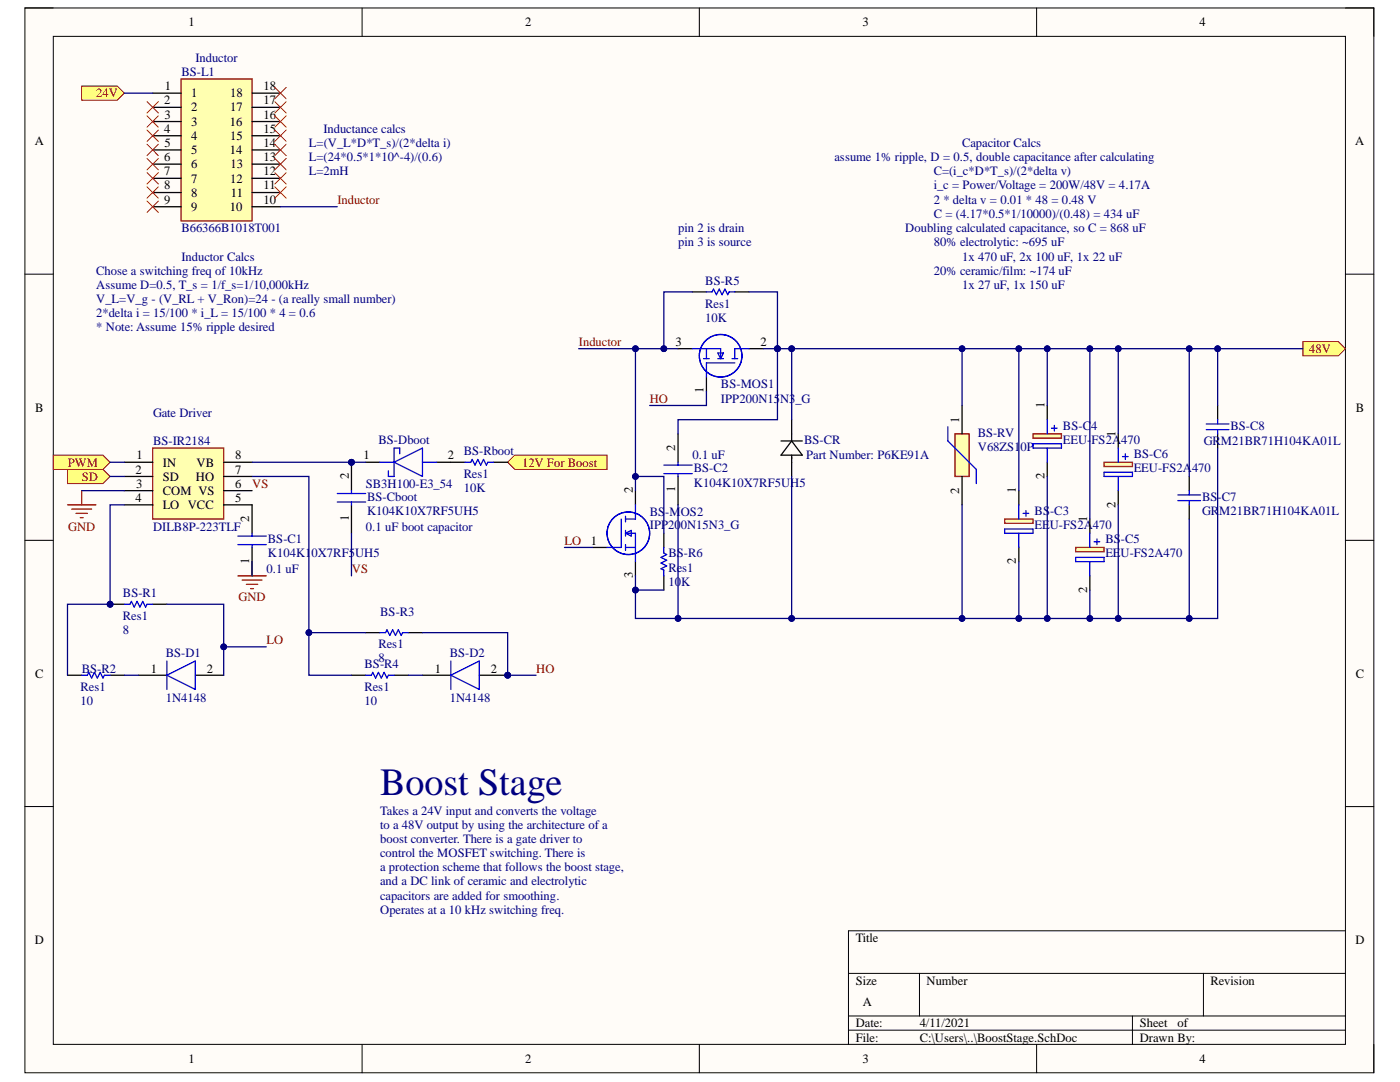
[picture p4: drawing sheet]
<svg xmlns="http://www.w3.org/2000/svg" width="279mm" height="216mm" viewBox="0 0 279 216" stroke-linecap="round" stroke-linejoin="round" font-family="sans-serif">
<defs><g id="words">
<text font-size="7.7" fill="#000080" x="75.9" y="158.6">Boost Stage</text>
<g font-size="2.5">
<text x="37.6" y="5.2">1</text>
<text x="104.8" y="5.2">2</text>
<text x="172.1" y="5.2">3</text>
<text x="239.4" y="5.2">4</text>
<text x="32.7" y="20.8">2</text>
<text x="32.8" y="23.7">3</text>
<text x="32.9" y="18">1</text>
<text x="38.1" y="19.5">1</text>
<text x="38.1" y="22.2">2</text>
<text x="45.9" y="22.2">17</text>
<text x="45.9" y="19.5">18</text>
<text x="52.6" y="23.7">16</text>
<text x="52.6" y="20.8">17</text>
<text x="52.6" y="18">18</text>
<text x="6.9" y="29">A</text>
<text x="32.7" y="26.5">4</text>
<text x="32.8" y="29.3">5</text>
<text x="38.1" y="25.1">3</text>
<text x="38.1" y="27.9">4</text>
<text x="45.8" y="25.1">16</text>
<text x="45.9" y="27.9">15</text>
<text x="52.6" y="29.3">14</text>
<text x="52.6" y="26.5">15</text>
<text x="270.4" y="29">A</text>
<text x="32.7" y="32.1">6</text>
<text x="32.7" y="35">7</text>
<text x="38.1" y="30.8">5</text>
<text x="38.1" y="33.6">6</text>
<text x="45.8" y="30.8">14</text>
<text x="46" y="33.6">13</text>
<text x="52.6" y="35">12</text>
<text x="52.6" y="32.1">13</text>
<text x="32.7" y="37.8">8</text>
<text x="32.7" y="40.7">9</text>
<text x="38.1" y="36.5">7</text>
<text x="38.1" y="39.2">8</text>
<text x="45.9" y="36.5">12</text>
<text x="46.1" y="39.2">11</text>
<text x="52.6" y="40.7">10</text>
<text x="52.6" y="37.8">11</text>
<text x="38.1" y="42.1">9</text>
<text x="45.8" y="42.1">10</text>
<text x="134.8" y="69">3</text>
<text x="151.7" y="69">2</text>
<text x="7" y="82.1">B</text>
<text x="140.4" y="78.5" transform="rotate(-90 140.4 78.5)">1</text>
<text x="208.4" y="81.4" transform="rotate(-90 208.4 81.4)">1</text>
<text x="270.6" y="82.1">B</text>
<text x="134.7" y="90" transform="rotate(-90 134.7 90)">2</text>
<text x="191.4" y="84.3" transform="rotate(-90 191.4 84.3)">1</text>
<text x="222.6" y="87.1" transform="rotate(-90 222.6 87.1)">1</text>
<text x="27.1" y="94.5">2</text>
<text x="27.2" y="91.7">1</text>
<text x="32.5" y="93.1">IN</text>
<text x="32.5" y="95.9">SD</text>
<text x="39.1" y="95.9">HO</text>
<text x="39.2" y="93.1">VB</text>
<text x="46.9" y="91.7">8</text>
<text x="46.9" y="94.5">7</text>
<text x="69.6" y="95.6" transform="rotate(-90 69.6 95.6)">2</text>
<text x="72.6" y="91.7">1</text>
<text x="89.4" y="91.7">2</text>
<text x="208.4" y="95.6" transform="rotate(-90 208.4 95.6)">2</text>
<text x="27.1" y="100.2">4</text>
<text x="27.2" y="97.3">3</text>
<text x="32.5" y="98.8">COM VS</text>
<text x="32.5" y="101.6">LO VCC</text>
<text x="46.9" y="97.3">6</text>
<text x="46.9" y="100.2">5</text>
<text x="126.3" y="98.4" transform="rotate(-90 126.3 98.4)">2</text>
<text x="134.7" y="98.3" transform="rotate(-90 134.7 98.3)">1</text>
<text x="191.4" y="98.5" transform="rotate(-90 191.4 98.5)">2</text>
<text x="202.8" y="98.4" transform="rotate(-90 202.8 98.4)">1</text>
<text x="222.6" y="101.3" transform="rotate(-90 222.6 101.3)">2</text>
<text x="49.7" y="104.1" transform="rotate(-90 49.7 104.1)">2</text>
<text x="69.6" y="103.9" transform="rotate(-90 69.6 103.9)">1</text>
<text x="217" y="104.1" transform="rotate(-90 217 104.1)">1</text>
<text x="49.7" y="112.5" transform="rotate(-90 49.7 112.5)">1</text>
<text x="117.9" y="108.7">1</text>
<text x="202.8" y="112.6" transform="rotate(-90 202.8 112.6)">2</text>
<text x="126.3" y="115.4" transform="rotate(-90 126.3 115.4)">3</text>
<text x="217" y="118.3" transform="rotate(-90 217 118.3)">2</text>
<text x="7" y="135.2">C</text>
<text x="30.1" y="134.2">1</text>
<text x="41.3" y="134.2">2</text>
<text x="86.8" y="134.2">1</text>
<text x="98" y="134.2">2</text>
<text x="270.6" y="135.2">C</text>
<text x="6.9" y="188.3">D</text>
<text x="170.8" y="188">Title</text>
<text x="270.5" y="188.3">D</text>
<text x="170.8" y="196.5">Size</text>
<text x="184.9" y="196.5">Number</text>
<text x="241.6" y="196.5">Revision</text>
<text x="172.2" y="200.7">A</text>
<text x="170.8" y="205">Date:</text>
<text x="170.8" y="207.9">File:</text>
<text x="183.6" y="205">4/11/2021</text>
<text x="183.6" y="207.9">C:\Users\..\BoostStage.SchDoc</text>
<text x="227.5" y="205">Sheet</text>
<text x="227.5" y="207.9">Drawn By:</text>
<text x="235" y="205">of</text>
<text x="37.6" y="212.1">1</text>
<text x="104.8" y="212.1">2</text>
<text x="172.1" y="212.1">3</text>
<text x="239.4" y="212.1">4</text>
</g>
<g font-size="2.5" fill="#000080">
<text x="36.2" y="15.1">BS-L1</text>
<text x="39" y="12.4">Inductor</text>
<text x="61.7" y="29.3">L=(V_L*D*T_s)/(2*delta i)</text>
<text x="64.5" y="26.5">Inductance calcs</text>
<text x="192" y="29.3">Capacitor Calcs</text>
<text x="61.7" y="32.1">L=(24*0.5*1*10^-4)/(0.6)</text>
<text x="61.7" y="35">L=2mH</text>
<text x="166.6" y="32.1">assume 1% ripple, D = 0.5, double capacitance after calculating</text>
<text x="186.3" y="35">C=(i_c*D*T_s)/(2*delta v)</text>
<text x="186.3" y="37.8">i_c = Power/Voltage = 200W/48V = 4.17A</text>
<text x="186.3" y="40.7">2 * delta v = 0.01 * 48 = 0.48 V</text>
<text x="36.2" y="46.3">B66366B1018T001</text>
<text x="135.3" y="46.3">pin 2 is drain</text>
<text x="180.7" y="46.3">Doubling calculated capacitance, so C = 868 uF</text>
<text x="186.3" y="43.5">C = (4.17*0.5*1/10000)/(0.48) = 434 uF</text>
<text x="36.2" y="52">Inductor Calcs</text>
<text x="135.3" y="49.1">pin 3 is source</text>
<text x="186.3" y="49.1">80% electrolytic: ~695 uF</text>
<text x="192" y="52">1x 470 uF, 2x 100 uF, 1x 22 uF</text>
<text x="19.2" y="54.8">Chose a switching freq of 10kHz</text>
<text x="19.2" y="57.7">Assume D=0.5, T_s = 1/f_s=1/10,000kHz</text>
<text x="140.8" y="56.8">BS-R5</text>
<text x="186.3" y="54.8">20% ceramic/film: ~174 uF</text>
<text x="192" y="57.7">1x 27 uF, 1x 150 uF</text>
<text x="19.2" y="60.5">V_L=V_g - (V_RL + V_Ron)=24 - (a really small number)</text>
<text x="19.2" y="63.3">2*delta i = 15/100 * i_L = 15/100 * 4 = 0.6</text>
<text x="140.8" y="64.2">10K</text>
<text x="140.8" y="61.4">Res1</text>
<text x="19.2" y="66.1">* Note: Assume 15% ripple desired</text>
<text x="143.9" y="77.5">BS-MOS1</text>
<text x="30.5" y="83.1">Gate Driver</text>
<text x="143.9" y="80.3">IPP200N15N3_G</text>
<text x="30.5" y="88.8">BS-IR2184</text>
<text x="75.5" y="88.5">BS-Dboot</text>
<text x="160.5" y="88.5">BS-CR</text>
<text x="195.1" y="87.1">BS-RV</text>
<text x="195.1" y="90">V68ZS10P</text>
<text x="212.1" y="85.7">BS-C4</text>
<text x="212.1" y="88.5">EEU-FS2A</text>
<text x="223.8" y="88.5">470</text>
<text x="240.2" y="88.8">GRM21BR71H104KA01L</text>
<text x="245.6" y="85.7">BS-C8</text>
<text x="92.5" y="90.8">BS-Rboot</text>
<text x="92.5" y="95.4">Res1</text>
<text x="138.2" y="91.7">0.1 uF</text>
<text x="138.5" y="94.2">BS-C2</text>
<text x="160.9" y="91.7">Part Number: P6KE91A</text>
<text x="226.3" y="91.4">BS-C6</text>
<text x="226.3" y="94.2">EEU-FS2A</text>
<text x="237.9" y="94.2">470</text>
<text x="73" y="97.3">SB3H100-E3_54</text>
<text x="73.3" y="99.9">BS-Cboot</text>
<text x="92.5" y="98.2">10K</text>
<text x="138.5" y="97.1">K104K10X7RF5UH5</text>
<text x="239.9" y="99.9">BS-C7</text>
<text x="30.5" y="105.9">DILB8P-223TLF</text>
<text x="73" y="105.9">0.1 uF boot capacitor</text>
<text x="73.3" y="102.7">K104K10X7RF5UH5</text>
<text x="129.7" y="103">BS</text>
<text x="129.7" y="105.5">IPP200N15N3_G</text>
<text x="132.8" y="103">-M</text>
<text x="135.9" y="103">OS2</text>
<text x="206.5" y="102.7">BS</text>
<text x="206.5" y="105.5">EE</text>
<text x="209.5" y="105.5">U-FS2A</text>
<text x="209.6" y="102.7">-C3</text>
<text x="218.1" y="105.5">470</text>
<text x="239.9" y="102.7">GRM21BR71H104KA01L</text>
<text x="53.5" y="108.4">BS-C1</text>
<text x="53.5" y="111.2">K104K10X7RF5UH5</text>
<text x="133.4" y="111.2">BS-R6</text>
<text x="220.6" y="108.4">BS</text>
<text x="220.6" y="111.2">EE</text>
<text x="223.6" y="111.2">U-FS2A470</text>
<text x="223.7" y="108.4">-C5</text>
<text x="24.5" y="119.1">BS-R1</text>
<text x="53.2" y="114.3">0.1 uF</text>
<text x="133.4" y="116.9">10K</text>
<text x="133.4" y="114.1">Res1</text>
<text x="24.5" y="123.7">Res1</text>
<text x="75.9" y="122.9">BS-R3</text>
<text x="24.5" y="126.5">8</text>
<text x="33.1" y="131.1">BS-D1</text>
<text x="75.5" y="129.4">Res1</text>
<text x="89.7" y="131.1">BS-D2</text>
<text x="16.1" y="137.8">Res1</text>
<text x="16.3" y="134.2">BS-R2</text>
<text x="72.7" y="133.3">BS-R4</text>
<text x="72.7" y="137.8">Res1</text>
<text x="75.5" y="132.2">8</text>
<text x="16.1" y="140.7">10</text>
<text x="33.1" y="140.1">1N4148</text>
<text x="72.7" y="140.7">10</text>
<text x="89.7" y="140.1">1N4148</text>
<text x="75.9" y="162.5">Takes a 24V input and converts the voltage</text>
<text x="75.9" y="165.3">to a 48V output by using the architecture of a</text>
<text x="75.9" y="168.2">boost converter. There is a gate driver to</text>
<text x="75.9" y="171">control the MOSFET switching. There is</text>
<text x="75.9" y="173.9">a protection scheme that follows the boost stage,</text>
<text x="75.9" y="176.7">and a DC link of ceramic and electrolytic</text>
<text x="75.9" y="179.5">capacitors are added for smoothing.</text>
<text x="75.9" y="182.3">Operates at a 10 kHz switching freq.</text>
</g>
<g font-size="2.5" fill="#800000">
<text x="19.2" y="19.5">24V</text>
<text x="67.3" y="40.7">Inductor</text>
<text x="115.5" y="69">Inductor</text>
<text x="261.3" y="70.4">48V</text>
<text x="129.7" y="80.3">HO</text>
<text x="13.5" y="93.1">PWM</text>
<text x="16.3" y="95.9">SD</text>
<text x="104.2" y="93.1">12V For Boost</text>
<text x="50.3" y="97.3">VS</text>
<text x="13.6" y="105.9">GND</text>
<text x="112.7" y="108.7">LO</text>
<text x="47.6" y="120">GND</text>
<text x="70.2" y="114.3">VS</text>
<text x="53.2" y="128.5">LO</text>
<text x="107" y="134.2">HO</text>
</g>
</g></defs>
<path d="M5 1.6h269.2v212.5h-269.2z" fill-rule="evenodd" fill="#fffcf8"/>
<path d="M5 1.6h269.2v212.5h-269.2z" fill="none" stroke="#000" stroke-width=".2"/>
<path d="M10.6 7.3h257.9v201.1h-257.9z" fill-rule="evenodd" fill="#fffcf8"/>
<g fill="none" stroke="#000" stroke-width=".2">
<path d="M5 1.6h5.6M10.6 7.3h257.9v201.1h-257.9zM72.3 1.6v5.7M139.6 1.6v5.7M206.9 1.6v5.7M268.5 1.6h5.7v5.7M5 54.7h5.6M268.5 54.7h5.7M5 107.8h5.6M268.5 107.8h5.7M5 160.9h5.6M268.5 160.9h5.7"/>
<path d="M169.3 194.2h99.2M183.5 194.2v8.5M240.2 194.2v8.5M268.5 185.7h-99.2v22.7M72.3 208.4v5.7M139.6 208.4v5.7M169.3 202.7h99.2M169.3 205.6h99.2M206.9 208.4v5.7M226 202.7v5.7M274.2 208.4v5.7"/>
</g>
<path d="M30.5 89.4h14.1v14.2h-14.1z" fill-rule="evenodd" fill="#ffffb0"/>
<path d="M30.5 89.4h14.1v14.2h-14.1z" fill="none" stroke="#800000" stroke-width=".26"/>
<path d="M24.8 92.2h5.7M24.8 95.1h5.7M24.8 97.9h5.7M44.6 92.2h5.7M44.6 95.1h5.7M44.6 97.9h5.7M24.8 100.7h5.7M44.6 100.7h5.7" fill="none" stroke="#000" stroke-width=".26"/>
<path d="M36.1 15.8h14.2v28.3h-14.2z" fill-rule="evenodd" fill="#ffffb0"/>
<path d="M36.1 15.8h14.2v28.3h-14.2z" fill="none" stroke="#800000" stroke-width=".26"/>
<g fill="none" stroke="#000" stroke-width=".26">
<path d="M30.5 18.6h5.6M50.3 18.6h5.7M30.5 21.4h5.6M30.5 24.3h5.6M30.5 27.1h5.6M30.5 29.9h5.6M30.5 32.8h5.6M30.5 35.6h5.6M30.5 38.4h5.6M50.3 21.4h5.7M50.3 24.3h5.7M50.3 27.1h5.7"/>
<path d="M50.3 29.9h5.7M50.3 32.8h5.7M50.3 35.6h5.7M50.3 38.4h5.7M30.5 41.2h5.6M50.3 41.2h5.7"/>
</g>
<path d="M16.3 17.2h7.1l1.4 1.4-1.4 1.4h-7.1z" fill-rule="evenodd" fill="#ffff80"/>
<path d="M16.3 17.2h7.1l1.4 1.4-1.4 1.4h-7.1z" fill="none" stroke="#800000" stroke-width=".2"/>
<path d="M101.3 92.2l1.4-1.4h18.4v2.9h-18.4z" fill-rule="evenodd" fill="#ffff80"/>
<path d="M101.3 92.2l1.4-1.4h18.4v2.9h-18.4z" fill="none" stroke="#800000" stroke-width=".2"/>
<path d="M13.5 93.7h7.1l1.4 1.4-1.4 1.4h-7.1z" fill-rule="evenodd" fill="#ffff80"/>
<path d="M13.5 93.7h7.1l1.4 1.4-1.4 1.4h-7.1z" fill="none" stroke="#800000" stroke-width=".2"/>
<path d="M10.6 90.8h10l1.4 1.4-1.4 1.5h-10z" fill-rule="evenodd" fill="#ffff80"/>
<path d="M10.6 90.8h10l1.4 1.4-1.4 1.5h-10z" fill="none" stroke="#800000" stroke-width=".2"/>
<path d="M135.3 69.6h2.9M141 75.2v2.9M149.5 69.6h2.8M73 92.2h2.8M87.1 92.2h5.7M98.5 92.2h2.8M126.8 97.9v2.8M118.3 109.2h2.8M126.8 112.1v2.8" fill="none" stroke="#000" stroke-width=".26"/>
<g fill="none" stroke="#00f" stroke-width=".26">
<path d="M138.2 69.6h5.6v2M140.4 71.6h1.2M141 69.6v2M143.3 71.6h1.1M143.3 70.4h1.1l-.6 1.2zM146.1 71.6h1.1M146.7 72.4h-5.7v2.8M149.5 69.6h-2.8v2M75.8 92.2h2.8M78.6 92.2l5.7-2.8v5.7zM79.8 90.5v-1.1h-1.2v5.7h-1.1v-1.2M84.3 92.2h2.8"/>
<path d="M92.8 92.2h1.1l.3-.5 .6 1.1 .6-1.1 .5 1.1 .6-1.1 .6 1.1 .2-.6h1.2M124 103.6v5.6h-2.9M124.8 106.4h2v5.7M124.8 109.2h2M124.8 103v1.1M124.8 105.8v1.2M124.8 108.7v1.1M124.8 106.4l1.2-.6v1.2zM126.8 100.7v2.9h-2"/>
<circle cx="143.8" cy="71" r="4.3"/>
<circle cx="125.4" cy="106.4" r="4.3"/>
</g>
<path d="M16.3 97.9v2.8M13.5 100.7h5.6M14.3 101.6h4M15.2 102.4h2.2M16 103.3h.6" fill="none" stroke="#800000" stroke-width=".26"/>
<circle cx="22" cy="120.6" r=".57" fill="#000080"/>
<circle cx="22" cy="120.6" r=".57" fill="none" stroke="#000080" stroke-width=".2"/>
<path d="M22 120.6h2.8M30.5 120.6h2.8" fill="none" stroke="#000" stroke-width=".26"/>
<circle cx="22" cy="120.6" r=".57" fill="#000080"/>
<circle cx="22" cy="120.6" r=".57" fill="none" stroke="#000080" stroke-width=".2"/>
<path d="M16.3 134.7h1.1l.3-.5 .6 1.1 .6-1.1 .5 1.1 .6-1.1 .6 1.1 .2-.6h1.2M24.8 120.6h1.1l.3-.6 .6 1.1 .6-1.1 .5 1.1 .6-1.1 .6 1.1 .2-.5h1.2M33.3 134.7l5.7-2.8v5.7zM33.3 131.9v5.7M73 134.7h1.1l.3-.5 .6 1.1 .5-1.1 .6 1.1 .6-1.1 .5 1.1 .3-.6h1.1M75.8 126.2h1.1l.3-.5 .6 1.1 .6-1.1 .5 1.1 .6-1.1 .6 1.1 .2-.6h1.2" fill="none" stroke="#00f" stroke-width=".26"/>
<path d="M13.5 134.7h2.8M22 134.7h2.8M27.6 134.7h5.7M39 134.7h5.6M70.1 134.7h2.9M73 126.2h2.8M78.6 134.7h2.9M81.5 126.2h2.8" fill="none" stroke="#000" stroke-width=".26"/>
<circle cx="101.3" cy="134.7" r=".57" fill="#000080"/>
<circle cx="101.3" cy="134.7" r=".57" fill="none" stroke="#000080" stroke-width=".2"/>
<path d="M84.3 134.7h5.7M95.6 134.7h5.7" fill="none" stroke="#000" stroke-width=".26"/>
<circle cx="101.3" cy="134.7" r=".57" fill="#000080"/>
<circle cx="101.3" cy="134.7" r=".57" fill="none" stroke="#000080" stroke-width=".2"/>
<path d="M90 134.7l5.6-2.8v5.7zM90 131.9v5.7" fill="none" stroke="#00f" stroke-width=".26"/>
<path d="M190.6 86.6h2.8v8.5h-2.8z" fill-rule="evenodd" fill="#ffffb0"/>
<path d="M190.6 86.6h2.8v8.5h-2.8z" fill="none" stroke="#800000" stroke-width=".26"/>
<path d="M155.9 88h4.2M158 83.7v4.3M158 90.8v4.3M158 88l2.1 2.8h-4.2zM192 80.9v5.7M192 95.1v5.6" fill="none" stroke="#000" stroke-width=".26"/>
<path d="M189.2 85.2v2.8l5.6 5.7v2.8" fill="none" stroke="#00f" stroke-width=".26"/>
<path d="M260 68.2h7.1l1.4 1.4-1.4 1.4h-7.1z" fill-rule="evenodd" fill="#ffff80"/>
<path d="M260 68.2h7.1l1.4 1.4-1.4 1.4h-7.1z" fill="none" stroke="#800000" stroke-width=".2"/>
<path d="M50.3 100.7v5.7M50.3 109.2v5.7" fill="none" stroke="#000" stroke-width=".26"/>
<path d="M47.5 108.7h5.6M47.5 107h5.6M50.3 106.4v.6M50.3 108.7v.5" fill="none" stroke="#00f" stroke-width=".26"/>
<circle cx="70.1" cy="92.2" r=".57" fill="#000080"/>
<circle cx="70.1" cy="92.2" r=".57" fill="none" stroke="#000080" stroke-width=".2"/>
<path d="M70.1 92.2v5.7M70.1 100.7v5.7" fill="none" stroke="#000" stroke-width=".26"/>
<circle cx="70.1" cy="92.2" r=".57" fill="#000080"/>
<circle cx="70.1" cy="92.2" r=".57" fill="none" stroke="#000080" stroke-width=".2"/>
<path d="M141 58.2h1.1l.3-.5 .6 1.1 .5-1.1 .6 1.1 .6-1.1 .5 1.1 .3-.6h1.2M67.3 98.5h5.7M70.1 97.9v.6M132.5 94.5h5.7M132.5 92.8h5.7M135.3 92.2v.6M135.3 94.5v.6M67.3 100.2h5.7M70.1 100.2v.5M132.5 109.2v1.2l.6 .3-1.2 .5 1.2 .6-1.2 .6 1.2 .5-1.2 .6 .6 .3v1.1" fill="none" stroke="#00f" stroke-width=".26"/>
<path d="M47.5 114.9h5.6M48.3 115.8h4M49.2 116.6h2.2M50 117.5h.6M50.3 112.1v2.8" fill="none" stroke="#800000" stroke-width=".26"/>
<path d="M138.2 58.2h2.8M146.7 58.2h2.8M135.3 86.6v5.6M135.3 95.1v5.6M132.5 106.4v2.8M132.5 114.9v2.8" fill="none" stroke="#000" stroke-width=".26"/>
<g fill="none" stroke="#f00" stroke-width=".2">
<path d="M54.8 17.5l2.3 2.2M57.1 17.5l-2.3 2.2M29.3 37.3l2.3 2.3M29.3 34.5l2.3 2.2M29.3 31.6l2.3 2.3M29.3 28.8l2.3 2.3M29.3 26l2.3 2.2M29.3 23.1l2.3 2.3M29.3 20.3l2.3 2.3M31.6 37.3l-2.3 2.3M31.6 34.5l-2.3 2.2M31.6 31.6l-2.3 2.3"/>
<path d="M31.6 28.8l-2.3 2.3M31.6 26l-2.3 2.2M31.6 23.1l-2.3 2.3M31.6 20.3l-2.3 2.3M54.8 20.3l2.3 2.3M54.8 23.1l2.3 2.3M54.8 26l2.3 2.2M54.8 28.8l2.3 2.3M54.8 31.6l2.3 2.3M54.8 34.5l2.3 2.2M54.8 37.3l2.3 2.3M57.1 20.3l-2.3 2.3"/>
<path d="M57.1 23.1l-2.3 2.3M57.1 26l-2.3 2.2M57.1 28.8l-2.3 2.3M57.1 31.6l-2.3 2.3M57.1 34.5l-2.3 2.2M57.1 37.3l-2.3 2.3M29.3 40.1l2.3 2.3M31.6 40.1l-2.3 2.3"/>
</g>
<path d="M200.5 103.6h5.7v.8h-5.7z" fill-rule="evenodd" fill="#ffffb0"/>
<path d="M200.5 103.6h5.7v.8h-5.7z" fill="none" stroke="#800000" stroke-width=".26"/>
<path d="M203.3 97.9v2.8M203.3 109.2v2.9" fill="none" stroke="#000" stroke-width=".26"/>
<path d="M200.5 105.6h5.7v.8h-5.7zM203.3 100.7v2.9M203.3 106.4v2.8M204.2 102.4h1.1M204.8 101.9v1.1" fill="none" stroke="#00f" stroke-width=".26"/>
<path d="M206.2 86.6h5.6v.8h-5.6z" fill-rule="evenodd" fill="#ffffb0"/>
<path d="M206.2 86.6h5.6v.8h-5.6z" fill="none" stroke="#800000" stroke-width=".26"/>
<path d="M209 80.9v2.8M209 92.2v2.9" fill="none" stroke="#000" stroke-width=".26"/>
<path d="M206.2 88.6h5.6v.8h-5.6zM209 83.7v2.9M209 89.4v2.8M209.8 85.4h1.2M210.4 84.9v1.1" fill="none" stroke="#00f" stroke-width=".26"/>
<path d="M214.7 109.2h5.6v.9h-5.6z" fill-rule="evenodd" fill="#ffffb0"/>
<path d="M214.7 109.2h5.6v.9h-5.6z" fill="none" stroke="#800000" stroke-width=".26"/>
<path d="M217.5 103.6v2.8M217.5 114.9v2.8" fill="none" stroke="#000" stroke-width=".26"/>
<path d="M214.7 111.2h5.6v.9h-5.6zM217.5 106.4v2.8M217.5 112.1v2.8M218.3 108.1h1.2M218.9 107.5v1.2" fill="none" stroke="#00f" stroke-width=".26"/>
<path d="M220.3 92.2h5.7v.9h-5.7z" fill-rule="evenodd" fill="#ffffb0"/>
<path d="M220.3 92.2h5.7v.9h-5.7z" fill="none" stroke="#800000" stroke-width=".26"/>
<path d="M223.2 86.6v2.8M223.2 97.9v2.8M237.3 95.1v2.8M243 80.9v2.8M243 86.6v2.8M237.3 100.7v2.9" fill="none" stroke="#000" stroke-width=".26"/>
<g fill="none" stroke="#00f" stroke-width=".26">
<path d="M220.3 94.2h5.7v.9h-5.7zM223.2 89.4v2.8M223.2 95.1v2.8M224 91.1h1.1M224.6 90.5v1.2M235.1 98.8h4.5M235.1 99.9h4.5M237.3 97.9v.9M237.3 99.9v.8M240.7 84.6h4.6M240.7 85.7h4.6M243 83.7v.9"/>
<path d="M243 85.7v.9"/>
</g>
<path d="M24.8 18.6h5.7M16.3 97.9h8.5M22 95.1h2.8M61.6 126.2h11.4" fill="none" stroke="#000080" stroke-width=".26"/>
<circle cx="61.6" cy="126.2" r=".57" fill="#000080"/>
<circle cx="61.6" cy="126.2" r=".57" fill="none" stroke="#000080" stroke-width=".2"/>
<path d="M24.8 100.7h-2.8v19.9h-8.5v14.1M24.8 134.7h2.8M81.5 134.7h2.8" fill="none" stroke="#000080" stroke-width=".26"/>
<circle cx="22" cy="120.6" r=".57" fill="#000080"/>
<circle cx="22" cy="120.6" r=".57" fill="none" stroke="#000080" stroke-width=".2"/>
<path d="M192 100.7v22.7h-34" fill="none" stroke="#000080" stroke-width=".26"/>
<circle cx="192" cy="123.4" r=".57" fill="#000080"/>
<circle cx="192" cy="123.4" r=".57" fill="none" stroke="#000080" stroke-width=".2"/>
<circle cx="158" cy="123.4" r=".57" fill="#000080"/>
<circle cx="158" cy="123.4" r=".57" fill="none" stroke="#000080" stroke-width=".2"/>
<path d="M192 69.6v11.3" fill="none" stroke="#000080" stroke-width=".26"/>
<circle cx="192" cy="69.6" r=".57" fill="#000080"/>
<circle cx="192" cy="69.6" r=".57" fill="none" stroke="#000080" stroke-width=".2"/>
<path d="M50.3 95.1h11.3v39.6h8.5M50.3 112.1v2.8" fill="none" stroke="#000080" stroke-width=".26"/>
<circle cx="61.6" cy="126.2" r=".57" fill="#000080"/>
<circle cx="61.6" cy="126.2" r=".57" fill="none" stroke="#000080" stroke-width=".2"/>
<path d="M33.3 120.6h11.3v14.1" fill="none" stroke="#000080" stroke-width=".26"/>
<circle cx="44.6" cy="129.1" r=".57" fill="#000080"/>
<circle cx="44.6" cy="129.1" r=".57" fill="none" stroke="#000080" stroke-width=".2"/>
<path d="M50.3 92.2h22.7" fill="none" stroke="#000080" stroke-width=".26"/>
<circle cx="70.1" cy="92.2" r=".57" fill="#000080"/>
<circle cx="70.1" cy="92.2" r=".57" fill="none" stroke="#000080" stroke-width=".2"/>
<path d="M126.8 117.7h5.7" fill="none" stroke="#000080" stroke-width=".26"/>
<circle cx="126.8" cy="117.7" r=".57" fill="#000080"/>
<circle cx="126.8" cy="117.7" r=".57" fill="none" stroke="#000080" stroke-width=".2"/>
<path d="M135.3 100.7v22.7" fill="none" stroke="#000080" stroke-width=".26"/>
<circle cx="135.3" cy="123.4" r=".57" fill="#000080"/>
<circle cx="135.3" cy="123.4" r=".57" fill="none" stroke="#000080" stroke-width=".2"/>
<path d="M149.5 58.2h5.7v11.4h2.8" fill="none" stroke="#000080" stroke-width=".26"/>
<circle cx="155.2" cy="69.6" r=".57" fill="#000080"/>
<circle cx="155.2" cy="69.6" r=".57" fill="none" stroke="#000080" stroke-width=".2"/>
<circle cx="158" cy="69.6" r=".57" fill="#000080"/>
<circle cx="158" cy="69.6" r=".57" fill="none" stroke="#000080" stroke-width=".2"/>
<path d="M155.2 69.6v14.1h-19.9v2.9" fill="none" stroke="#000080" stroke-width=".26"/>
<circle cx="155.2" cy="69.6" r=".57" fill="#000080"/>
<circle cx="155.2" cy="69.6" r=".57" fill="none" stroke="#000080" stroke-width=".2"/>
<path d="M126.8 97.9v-2.8h5.7v11.3" fill="none" stroke="#000080" stroke-width=".26"/>
<circle cx="126.8" cy="95.1" r=".57" fill="#000080"/>
<circle cx="126.8" cy="95.1" r=".57" fill="none" stroke="#000080" stroke-width=".2"/>
<path d="M115.5 69.6h11.3" fill="none" stroke="#000080" stroke-width=".26"/>
<circle cx="126.8" cy="69.6" r=".57" fill="#000080"/>
<circle cx="126.8" cy="69.6" r=".57" fill="none" stroke="#000080" stroke-width=".2"/>
<path d="M56 41.2h11.3M84.3 126.2h17v8.5h5.7" fill="none" stroke="#000080" stroke-width=".26"/>
<circle cx="101.3" cy="134.7" r=".57" fill="#000080"/>
<circle cx="101.3" cy="134.7" r=".57" fill="none" stroke="#000080" stroke-width=".2"/>
<path d="M44.6 129.1h8.5" fill="none" stroke="#000080" stroke-width=".26"/>
<circle cx="44.6" cy="129.1" r=".57" fill="#000080"/>
<circle cx="44.6" cy="129.1" r=".57" fill="none" stroke="#000080" stroke-width=".2"/>
<path d="M152.3 69.6h2.9M22 92.2h2.8M70.1 106.4v8.5M112.6 109.2h5.7" fill="none" stroke="#000080" stroke-width=".26"/>
<circle cx="155.2" cy="69.6" r=".57" fill="#000080"/>
<circle cx="155.2" cy="69.6" r=".57" fill="none" stroke="#000080" stroke-width=".2"/>
<path d="M138.2 58.2h-5.7v11.4M141 78.1v2.8h-11.4" fill="none" stroke="#000080" stroke-width=".26"/>
<circle cx="132.5" cy="69.6" r=".57" fill="#000080"/>
<circle cx="132.5" cy="69.6" r=".57" fill="none" stroke="#000080" stroke-width=".2"/>
<path d="M158 95.1v28.3h-31.2v-8.5" fill="none" stroke="#000080" stroke-width=".26"/>
<circle cx="158" cy="123.4" r=".57" fill="#000080"/>
<circle cx="158" cy="123.4" r=".57" fill="none" stroke="#000080" stroke-width=".2"/>
<circle cx="135.3" cy="123.4" r=".57" fill="#000080"/>
<circle cx="135.3" cy="123.4" r=".57" fill="none" stroke="#000080" stroke-width=".2"/>
<circle cx="126.8" cy="117.7" r=".57" fill="#000080"/>
<circle cx="126.8" cy="117.7" r=".57" fill="none" stroke="#000080" stroke-width=".2"/>
<path d="M135.3 69.6h-8.5v25.5" fill="none" stroke="#000080" stroke-width=".26"/>
<circle cx="132.5" cy="69.6" r=".57" fill="#000080"/>
<circle cx="132.5" cy="69.6" r=".57" fill="none" stroke="#000080" stroke-width=".2"/>
<circle cx="126.8" cy="69.6" r=".57" fill="#000080"/>
<circle cx="126.8" cy="69.6" r=".57" fill="none" stroke="#000080" stroke-width=".2"/>
<circle cx="126.8" cy="95.1" r=".57" fill="#000080"/>
<circle cx="126.8" cy="95.1" r=".57" fill="none" stroke="#000080" stroke-width=".2"/>
<path d="M260 69.6h-102v14.1" fill="none" stroke="#000080" stroke-width=".26"/>
<circle cx="243" cy="69.6" r=".57" fill="#000080"/>
<circle cx="243" cy="69.6" r=".57" fill="none" stroke="#000080" stroke-width=".2"/>
<circle cx="237.3" cy="69.6" r=".57" fill="#000080"/>
<circle cx="237.3" cy="69.6" r=".57" fill="none" stroke="#000080" stroke-width=".2"/>
<circle cx="223.2" cy="69.6" r=".57" fill="#000080"/>
<circle cx="223.2" cy="69.6" r=".57" fill="none" stroke="#000080" stroke-width=".2"/>
<circle cx="217.5" cy="69.6" r=".57" fill="#000080"/>
<circle cx="217.5" cy="69.6" r=".57" fill="none" stroke="#000080" stroke-width=".2"/>
<circle cx="209" cy="69.6" r=".57" fill="#000080"/>
<circle cx="209" cy="69.6" r=".57" fill="none" stroke="#000080" stroke-width=".2"/>
<circle cx="203.3" cy="69.6" r=".57" fill="#000080"/>
<circle cx="203.3" cy="69.6" r=".57" fill="none" stroke="#000080" stroke-width=".2"/>
<circle cx="192" cy="69.6" r=".57" fill="#000080"/>
<circle cx="192" cy="69.6" r=".57" fill="none" stroke="#000080" stroke-width=".2"/>
<circle cx="158" cy="69.6" r=".57" fill="#000080"/>
<circle cx="158" cy="69.6" r=".57" fill="none" stroke="#000080" stroke-width=".2"/>
<path d="M209 69.6v11.3" fill="none" stroke="#000080" stroke-width=".26"/>
<circle cx="209" cy="69.6" r=".57" fill="#000080"/>
<circle cx="209" cy="69.6" r=".57" fill="none" stroke="#000080" stroke-width=".2"/>
<path d="M209 95.1v28.3h-17" fill="none" stroke="#000080" stroke-width=".26"/>
<circle cx="209" cy="123.4" r=".57" fill="#000080"/>
<circle cx="209" cy="123.4" r=".57" fill="none" stroke="#000080" stroke-width=".2"/>
<circle cx="203.3" cy="123.4" r=".57" fill="#000080"/>
<circle cx="203.3" cy="123.4" r=".57" fill="none" stroke="#000080" stroke-width=".2"/>
<circle cx="192" cy="123.4" r=".57" fill="#000080"/>
<circle cx="192" cy="123.4" r=".57" fill="none" stroke="#000080" stroke-width=".2"/>
<path d="M217.5 117.7v5.7" fill="none" stroke="#000080" stroke-width=".26"/>
<circle cx="217.5" cy="123.4" r=".57" fill="#000080"/>
<circle cx="217.5" cy="123.4" r=".57" fill="none" stroke="#000080" stroke-width=".2"/>
<path d="M217.5 69.6v34" fill="none" stroke="#000080" stroke-width=".26"/>
<circle cx="217.5" cy="69.6" r=".57" fill="#000080"/>
<circle cx="217.5" cy="69.6" r=".57" fill="none" stroke="#000080" stroke-width=".2"/>
<path d="M223.2 69.6v17" fill="none" stroke="#000080" stroke-width=".26"/>
<circle cx="223.2" cy="69.6" r=".57" fill="#000080"/>
<circle cx="223.2" cy="69.6" r=".57" fill="none" stroke="#000080" stroke-width=".2"/>
<path d="M223.2 100.7v22.7" fill="none" stroke="#000080" stroke-width=".26"/>
<circle cx="223.2" cy="123.4" r=".57" fill="#000080"/>
<circle cx="223.2" cy="123.4" r=".57" fill="none" stroke="#000080" stroke-width=".2"/>
<path d="M237.3 103.6v19.8" fill="none" stroke="#000080" stroke-width=".26"/>
<circle cx="237.3" cy="123.4" r=".57" fill="#000080"/>
<circle cx="237.3" cy="123.4" r=".57" fill="none" stroke="#000080" stroke-width=".2"/>
<path d="M237.3 69.6v25.5" fill="none" stroke="#000080" stroke-width=".26"/>
<circle cx="237.3" cy="69.6" r=".57" fill="#000080"/>
<circle cx="237.3" cy="69.6" r=".57" fill="none" stroke="#000080" stroke-width=".2"/>
<path d="M243 69.6v11.3" fill="none" stroke="#000080" stroke-width=".26"/>
<circle cx="243" cy="69.6" r=".57" fill="#000080"/>
<circle cx="243" cy="69.6" r=".57" fill="none" stroke="#000080" stroke-width=".2"/>
<path d="M203.3 69.6v28.3" fill="none" stroke="#000080" stroke-width=".26"/>
<circle cx="203.3" cy="69.6" r=".57" fill="#000080"/>
<circle cx="203.3" cy="69.6" r=".57" fill="none" stroke="#000080" stroke-width=".2"/>
<path d="M203.3 112.1v11.3" fill="none" stroke="#000080" stroke-width=".26"/>
<circle cx="203.3" cy="123.4" r=".57" fill="#000080"/>
<circle cx="203.3" cy="123.4" r=".57" fill="none" stroke="#000080" stroke-width=".2"/>
<path d="M243 89.4v34h-34" fill="none" stroke="#000080" stroke-width=".26"/>
<circle cx="209" cy="123.4" r=".57" fill="#000080"/>
<circle cx="209" cy="123.4" r=".57" fill="none" stroke="#000080" stroke-width=".2"/>
<circle cx="217.5" cy="123.4" r=".57" fill="#000080"/>
<circle cx="217.5" cy="123.4" r=".57" fill="none" stroke="#000080" stroke-width=".2"/>
<circle cx="223.2" cy="123.4" r=".57" fill="#000080"/>
<circle cx="223.2" cy="123.4" r=".57" fill="none" stroke="#000080" stroke-width=".2"/>
<circle cx="237.3" cy="123.4" r=".57" fill="#000080"/>
<circle cx="237.3" cy="123.4" r=".57" fill="none" stroke="#000080" stroke-width=".2"/>
<use href="#words"/>
</svg>
